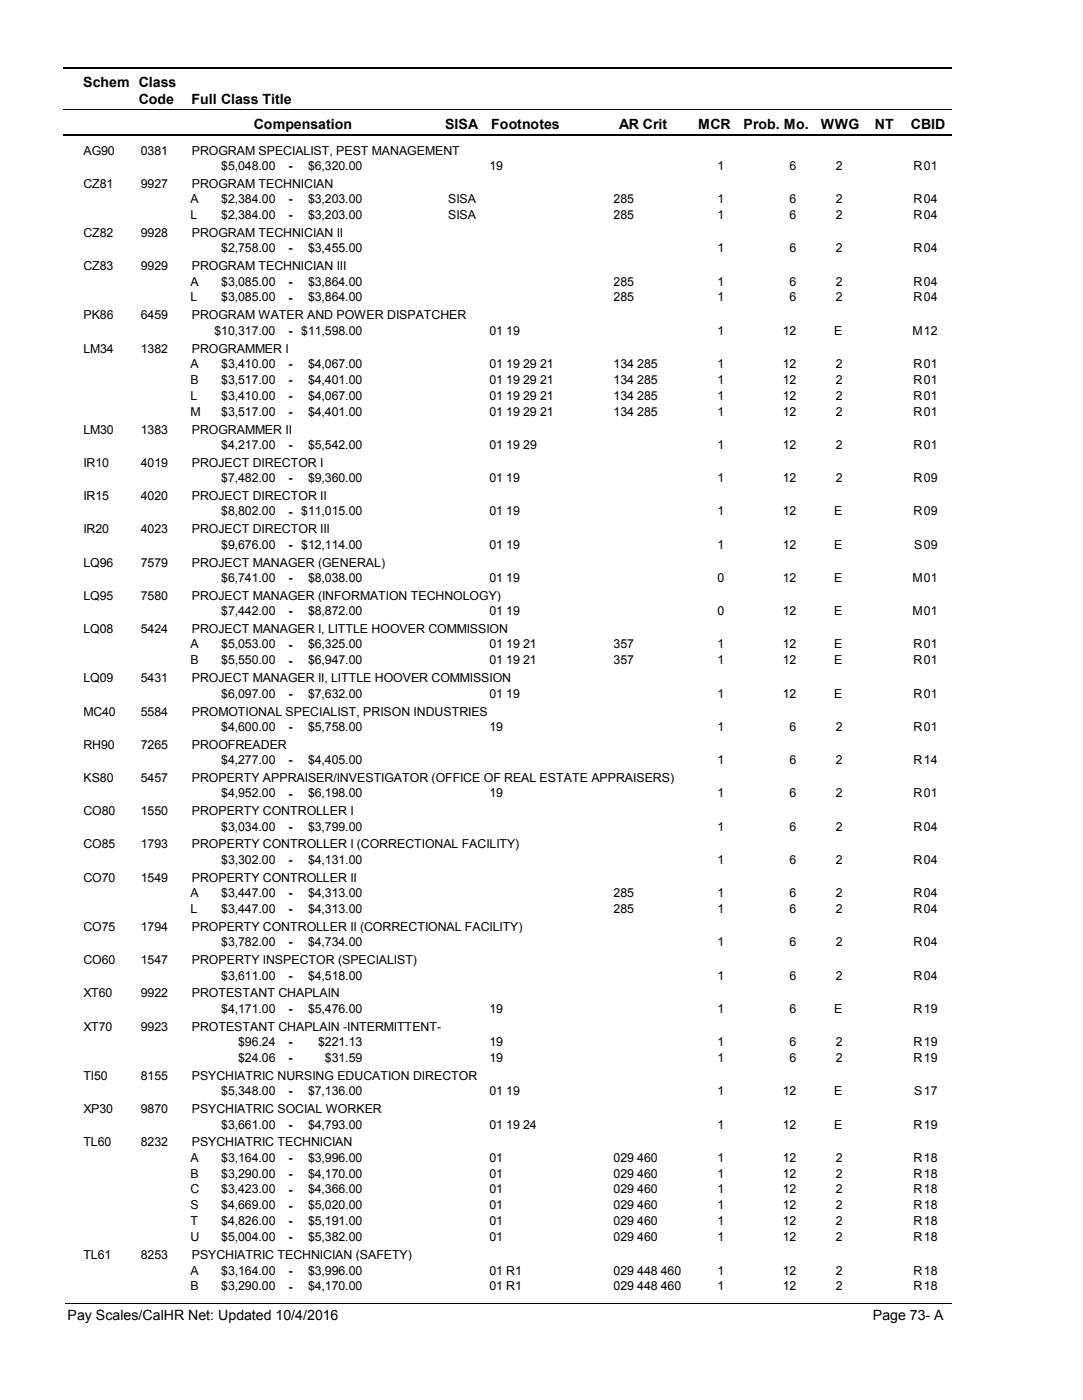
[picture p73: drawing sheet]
<svg xmlns="http://www.w3.org/2000/svg" width="216mm" height="279mm" viewBox="0 0 216 279" stroke-linecap="round" stroke-linejoin="round" font-family="sans-serif">
<defs><g id="words">
<g font-size="2.8">
<text x="16.6" y="17.3">Schem Class</text>
<text x="27.7" y="20.7">Code</text>
<text x="38.2" y="20.7">Full Class Title</text>
<text x="50.6" y="25.7">Compensation</text>
<text x="88.7" y="25.7">SISA</text>
<text x="98" y="25.7">Footnotes</text>
<text x="123.5" y="25.7">AR Crit</text>
<text x="139.2" y="25.7">MCR</text>
<text x="148.3" y="25.7">Prob. Mo.</text>
<text x="163.7" y="25.7">WWG</text>
<text x="174.5" y="25.7">NT</text>
<text x="181.6" y="25.7">CBID</text>
<text x="13.5" y="263.5">Pay Scales/CalHR Net: Updated 10/4/2016</text>
<text x="174.1" y="263.5">Page 73- A</text>
</g>
<g font-size="2.5">
<text x="16.6" y="30.8">AG90</text>
<text x="28.1" y="30.8">0381</text>
<text x="38.2" y="30.8">PROGRAM SPECIALIST, PEST MANAGEMENT</text>
<text x="44.1" y="33.9">$5,048.00</text>
<text x="57.5" y="33.9">-</text>
<text x="61.4" y="33.9">$6,320.00</text>
<text x="97.6" y="33.9">19</text>
<text x="143.1" y="33.9">1</text>
<text x="157.5" y="33.9">6</text>
<text x="166.6" y="33.9">2</text>
<text x="182.2" y="33.9">R</text>
<text x="184.2" y="33.9">01</text>
<text x="16.6" y="37.5">CZ81</text>
<text x="28.1" y="37.5">9927</text>
<text x="38" y="40.6">A</text>
<text x="38.2" y="37.5">PROGRAM TECHNICIAN</text>
<text x="44.1" y="40.6">$2,384.00</text>
<text x="57.5" y="40.6">-</text>
<text x="61.4" y="40.6">$3,203.00</text>
<text x="89.4" y="40.6">SISA</text>
<text x="122.4" y="40.6">285</text>
<text x="143.1" y="40.6">1</text>
<text x="157.5" y="40.6">6</text>
<text x="166.6" y="40.6">2</text>
<text x="182.2" y="40.6">R</text>
<text x="184.2" y="40.6">04</text>
<text x="16.6" y="47.3">CZ82</text>
<text x="28.1" y="47.3">9928</text>
<text x="38" y="43.7">L</text>
<text x="38.2" y="47.3">PROGRAM TECHNICIAN II</text>
<text x="44.1" y="43.7">$2,384.00</text>
<text x="57.5" y="43.8">-</text>
<text x="61.4" y="43.7">$3,203.00</text>
<text x="89.4" y="43.7">SISA</text>
<text x="122.4" y="43.7">285</text>
<text x="143.1" y="43.7">1</text>
<text x="157.5" y="43.7">6</text>
<text x="166.6" y="43.7">2</text>
<text x="182.2" y="43.7">R</text>
<text x="184.2" y="43.7">04</text>
<text x="16.6" y="53.9">CZ83</text>
<text x="28.1" y="53.9">9929</text>
<text x="38.2" y="53.9">PROGRAM TECHNICIAN III</text>
<text x="44.1" y="50.3">$2,758.00</text>
<text x="57.5" y="50.4">-</text>
<text x="61.4" y="50.3">$3,455.00</text>
<text x="143.1" y="50.3">1</text>
<text x="157.5" y="50.3">6</text>
<text x="166.6" y="50.3">2</text>
<text x="182.2" y="50.3">R</text>
<text x="184.2" y="50.3">04</text>
<text x="38" y="57">A</text>
<text x="44.1" y="57">$3,085.00</text>
<text x="57.5" y="57">-</text>
<text x="61.4" y="57">$3,864.00</text>
<text x="122.4" y="57">285</text>
<text x="143.1" y="57">1</text>
<text x="157.5" y="57">6</text>
<text x="166.6" y="57">2</text>
<text x="182.2" y="57">R</text>
<text x="184.2" y="57">04</text>
<text x="16.6" y="63.8">PK86</text>
<text x="28.1" y="63.8">6459</text>
<text x="38" y="60.2">L</text>
<text x="38.2" y="63.8">PROGRAM WATER AND POWER DISPATCHER</text>
<text x="44.1" y="60.2">$3,085.00</text>
<text x="57.5" y="60.2">-</text>
<text x="61.4" y="60.2">$3,864.00</text>
<text x="122.4" y="60.2">285</text>
<text x="143.1" y="60.2">1</text>
<text x="157.5" y="60.2">6</text>
<text x="166.6" y="60.2">2</text>
<text x="182.2" y="60.2">R</text>
<text x="184.2" y="60.2">04</text>
<text x="16.6" y="70.4">LM34</text>
<text x="28.1" y="70.4">1382</text>
<text x="38.2" y="70.4">PROGRAMMER I</text>
<text x="42.8" y="66.8">$10,317.00</text>
<text x="57.5" y="66.9">-</text>
<text x="60.1" y="66.8">$11,598.00</text>
<text x="97.6" y="66.8">01 19</text>
<text x="143.1" y="66.8">1</text>
<text x="156.1" y="66.8">12</text>
<text x="166.3" y="66.8">E</text>
<text x="181.9" y="66.8">M</text>
<text x="184.2" y="66.8">12</text>
<text x="38" y="73.4">A</text>
<text x="38" y="76.6">B</text>
<text x="44.1" y="73.4">$3,410.00</text>
<text x="44.1" y="76.6">$3,517.00</text>
<text x="57.5" y="73.5">-</text>
<text x="57.5" y="76.6">-</text>
<text x="61.4" y="73.4">$4,067.00</text>
<text x="61.4" y="76.6">$4,401.00</text>
<text x="97.6" y="73.4">01 19 29 21</text>
<text x="97.6" y="76.6">01 19 29 21</text>
<text x="122.4" y="73.4">134 285</text>
<text x="122.4" y="76.6">134 285</text>
<text x="143.1" y="73.4">1</text>
<text x="143.1" y="76.6">1</text>
<text x="156.1" y="73.4">12</text>
<text x="156.1" y="76.6">12</text>
<text x="166.6" y="73.4">2</text>
<text x="166.6" y="76.6">2</text>
<text x="182.2" y="73.4">R</text>
<text x="182.2" y="76.6">R</text>
<text x="184.2" y="73.4">01</text>
<text x="184.2" y="76.6">01</text>
<text x="38" y="79.8">L</text>
<text x="38" y="83">M</text>
<text x="44.1" y="79.8">$3,410.00</text>
<text x="44.1" y="83">$3,517.00</text>
<text x="57.5" y="79.8">-</text>
<text x="57.5" y="83">-</text>
<text x="61.4" y="79.8">$4,067.00</text>
<text x="61.4" y="83">$4,401.00</text>
<text x="97.6" y="79.8">01 19 29 21</text>
<text x="97.6" y="83">01 19 29 21</text>
<text x="122.4" y="79.8">134 285</text>
<text x="122.4" y="83">134 285</text>
<text x="143.1" y="79.8">1</text>
<text x="143.1" y="83">1</text>
<text x="156.1" y="79.8">12</text>
<text x="156.1" y="83">12</text>
<text x="166.6" y="79.8">2</text>
<text x="166.6" y="83">2</text>
<text x="182.2" y="79.8">R</text>
<text x="182.2" y="83">R</text>
<text x="184.2" y="79.8">01</text>
<text x="184.2" y="83">01</text>
<text x="16.6" y="86.5">LM30</text>
<text x="28.1" y="86.5">1383</text>
<text x="38.2" y="86.5">PROGRAMMER II</text>
<text x="44.1" y="89.6">$4,217.00</text>
<text x="57.5" y="89.6">-</text>
<text x="61.4" y="89.6">$5,542.00</text>
<text x="97.6" y="89.6">01 19 29</text>
<text x="143.1" y="89.6">1</text>
<text x="156.1" y="89.6">12</text>
<text x="166.6" y="89.6">2</text>
<text x="182.2" y="89.6">R</text>
<text x="184.2" y="89.6">01</text>
<text x="16.6" y="93.2">IR10</text>
<text x="28.1" y="93.2">4019</text>
<text x="38.2" y="93.2">PROJECT DIRECTOR I</text>
<text x="16.6" y="99.8">IR15</text>
<text x="28.1" y="99.8">4020</text>
<text x="38.2" y="99.8">PROJECT DIRECTOR II</text>
<text x="44.1" y="96.3">$7,482.00</text>
<text x="57.5" y="96.3">-</text>
<text x="61.4" y="96.3">$9,360.00</text>
<text x="97.6" y="96.3">01 19</text>
<text x="143.1" y="96.3">1</text>
<text x="156.1" y="96.3">12</text>
<text x="166.6" y="96.3">2</text>
<text x="182.2" y="96.3">R</text>
<text x="184.2" y="96.3">09</text>
<text x="16.6" y="106.5">IR20</text>
<text x="28.1" y="106.5">4023</text>
<text x="38.2" y="106.5">PROJECT DIRECTOR III</text>
<text x="44.1" y="102.9">$8,802.00</text>
<text x="57.5" y="102.9">-</text>
<text x="60.1" y="102.9">$11,015.00</text>
<text x="97.6" y="102.9">01 19</text>
<text x="143.1" y="102.9">1</text>
<text x="156.1" y="102.9">12</text>
<text x="166.3" y="102.9">E</text>
<text x="182.2" y="102.9">R</text>
<text x="184.2" y="102.9">09</text>
<text x="16.6" y="113.1">LQ96</text>
<text x="28.1" y="113.1">7579</text>
<text x="38.2" y="113.1">PROJECT MANAGER (GENERAL)</text>
<text x="44.1" y="109.5">$9,676.00</text>
<text x="57.5" y="109.6">-</text>
<text x="60.1" y="109.5">$12,114.00</text>
<text x="97.6" y="109.5">01 19</text>
<text x="143.1" y="109.5">1</text>
<text x="156.1" y="109.5">12</text>
<text x="166.3" y="109.5">E</text>
<text x="182.3" y="109.5">S</text>
<text x="184.2" y="109.5">09</text>
<text x="16.6" y="119.7">LQ95</text>
<text x="28.1" y="119.7">7580</text>
<text x="38.2" y="119.7">PROJECT MANAGER (INFORMATION TECHNOLOGY)</text>
<text x="44.1" y="116.2">$6,741.00</text>
<text x="57.5" y="116.2">-</text>
<text x="61.4" y="116.2">$8,038.00</text>
<text x="97.6" y="116.2">01 19</text>
<text x="143.1" y="116.2">0</text>
<text x="156.1" y="116.2">12</text>
<text x="166.3" y="116.2">E</text>
<text x="181.9" y="116.2">M</text>
<text x="184.2" y="116.2">01</text>
<text x="44.1" y="122.8">$7,442.00</text>
<text x="57.5" y="122.8">-</text>
<text x="61.4" y="122.8">$8,872.00</text>
<text x="97.6" y="122.8">01 19</text>
<text x="143.1" y="122.8">0</text>
<text x="156.1" y="122.8">12</text>
<text x="166.3" y="122.8">E</text>
<text x="181.9" y="122.8">M</text>
<text x="184.2" y="122.8">01</text>
<text x="16.6" y="126.4">LQ08</text>
<text x="28.1" y="126.4">5424</text>
<text x="38" y="129.4">A</text>
<text x="38.2" y="126.4">PROJECT MANAGER I, LITTLE HOOVER COMMISSION</text>
<text x="44.1" y="129.4">$5,053.00</text>
<text x="57.5" y="129.5">-</text>
<text x="61.4" y="129.4">$6,325.00</text>
<text x="97.6" y="129.4">01 19 21</text>
<text x="122.4" y="129.4">357</text>
<text x="143.1" y="129.4">1</text>
<text x="156.1" y="129.4">12</text>
<text x="166.3" y="129.4">E</text>
<text x="182.2" y="129.4">R</text>
<text x="184.2" y="129.4">01</text>
<text x="16.6" y="136.2">LQ09</text>
<text x="28.1" y="136.2">5431</text>
<text x="38" y="132.6">B</text>
<text x="38.2" y="136.2">PROJECT MANAGER II, LITTLE HOOVER COMMISSION</text>
<text x="44.1" y="132.6">$5,550.00</text>
<text x="57.5" y="132.6">-</text>
<text x="61.4" y="132.6">$6,947.00</text>
<text x="97.6" y="132.6">01 19 21</text>
<text x="122.4" y="132.6">357</text>
<text x="143.1" y="132.6">1</text>
<text x="156.1" y="132.6">12</text>
<text x="166.3" y="132.6">E</text>
<text x="182.2" y="132.6">R</text>
<text x="184.2" y="132.6">01</text>
<text x="16.6" y="142.8">MC40</text>
<text x="28.1" y="142.8">5584</text>
<text x="38.2" y="142.8">PROMOTIONAL SPECIALIST, PRISON INDUSTRIES</text>
<text x="44.1" y="139.2">$6,097.00</text>
<text x="57.5" y="139.3">-</text>
<text x="61.4" y="139.2">$7,632.00</text>
<text x="97.6" y="139.2">01 19</text>
<text x="143.1" y="139.2">1</text>
<text x="156.1" y="139.2">12</text>
<text x="166.3" y="139.2">E</text>
<text x="182.2" y="139.2">R</text>
<text x="184.2" y="139.2">01</text>
<text x="16.6" y="149.4">RH90</text>
<text x="28.1" y="149.4">7265</text>
<text x="38.2" y="149.4">PROOFREADER</text>
<text x="44.1" y="145.9">$4,600.00</text>
<text x="57.5" y="145.9">-</text>
<text x="61.4" y="145.9">$5,758.00</text>
<text x="97.6" y="145.9">19</text>
<text x="143.1" y="145.9">1</text>
<text x="157.5" y="145.9">6</text>
<text x="166.6" y="145.9">2</text>
<text x="182.2" y="145.9">R</text>
<text x="184.2" y="145.9">01</text>
<text x="44.1" y="152.5">$4,277.00</text>
<text x="57.5" y="152.5">-</text>
<text x="61.4" y="152.5">$4,405.00</text>
<text x="143.1" y="152.5">1</text>
<text x="157.5" y="152.5">6</text>
<text x="166.6" y="152.5">2</text>
<text x="182.2" y="152.5">R</text>
<text x="184.2" y="152.5">14</text>
<text x="16.6" y="156.1">KS80</text>
<text x="28.1" y="156.1">5457</text>
<text x="38.2" y="156.1">PROPERTY APPRAISER/INVESTIGATOR (OFFICE OF REAL ESTATE APPRAISERS)</text>
<text x="44.1" y="159.2">$4,952.00</text>
<text x="57.5" y="159.2">-</text>
<text x="61.4" y="159.2">$6,198.00</text>
<text x="97.6" y="159.2">19</text>
<text x="143.1" y="159.2">1</text>
<text x="157.5" y="159.2">6</text>
<text x="166.6" y="159.2">2</text>
<text x="182.2" y="159.2">R</text>
<text x="184.2" y="159.2">01</text>
<text x="16.6" y="162.7">CO80</text>
<text x="28.1" y="162.7">1550</text>
<text x="38.2" y="162.7">PROPERTY CONTROLLER I</text>
<text x="44.1" y="165.8">$3,034.00</text>
<text x="57.5" y="165.8">-</text>
<text x="61.4" y="165.8">$3,799.00</text>
<text x="143.1" y="165.8">1</text>
<text x="157.5" y="165.8">6</text>
<text x="166.6" y="165.8">2</text>
<text x="182.2" y="165.8">R</text>
<text x="184.2" y="165.8">04</text>
<text x="16.6" y="169.3">CO85</text>
<text x="28.1" y="169.3">1793</text>
<text x="38.2" y="169.3">PROPERTY CONTROLLER I (CORRECTIONAL FACILITY)</text>
<text x="44.1" y="172.4">$3,302.00</text>
<text x="57.5" y="172.5">-</text>
<text x="61.4" y="172.4">$4,131.00</text>
<text x="143.1" y="172.4">1</text>
<text x="157.5" y="172.4">6</text>
<text x="166.6" y="172.4">2</text>
<text x="182.2" y="172.4">R</text>
<text x="184.2" y="172.4">04</text>
<text x="16.6" y="176">CO70</text>
<text x="28.1" y="176">1549</text>
<text x="38" y="179.1">A</text>
<text x="38.2" y="176">PROPERTY CONTROLLER II</text>
<text x="44.1" y="179.1">$3,447.00</text>
<text x="57.5" y="179.1">-</text>
<text x="61.4" y="179.1">$4,313.00</text>
<text x="122.4" y="179.1">285</text>
<text x="143.1" y="179.1">1</text>
<text x="157.5" y="179.1">6</text>
<text x="166.6" y="179.1">2</text>
<text x="182.2" y="179.1">R</text>
<text x="184.2" y="179.1">04</text>
<text x="16.6" y="185.8">CO75</text>
<text x="28.1" y="185.8">1794</text>
<text x="38" y="182.2">L</text>
<text x="38.2" y="185.8">PROPERTY CONTROLLER II (CORRECTIONAL FACILITY)</text>
<text x="44.1" y="182.2">$3,447.00</text>
<text x="57.5" y="182.3">-</text>
<text x="61.4" y="182.2">$4,313.00</text>
<text x="122.4" y="182.2">285</text>
<text x="143.1" y="182.2">1</text>
<text x="157.5" y="182.2">6</text>
<text x="166.6" y="182.2">2</text>
<text x="182.2" y="182.2">R</text>
<text x="184.2" y="182.2">04</text>
<text x="44.1" y="188.9">$3,782.00</text>
<text x="57.5" y="188.9">-</text>
<text x="61.4" y="188.9">$4,734.00</text>
<text x="143.1" y="188.9">1</text>
<text x="157.5" y="188.9">6</text>
<text x="166.6" y="188.9">2</text>
<text x="182.2" y="188.9">R</text>
<text x="184.2" y="188.9">04</text>
<text x="16.6" y="192.4">CO60</text>
<text x="28.1" y="192.4">1547</text>
<text x="38.2" y="192.4">PROPERTY INSPECTOR (SPECIALIST)</text>
<text x="44.1" y="195.5">$3,611.00</text>
<text x="57.5" y="195.5">-</text>
<text x="61.4" y="195.5">$4,518.00</text>
<text x="143.1" y="195.5">1</text>
<text x="157.5" y="195.5">6</text>
<text x="166.6" y="195.5">2</text>
<text x="182.2" y="195.5">R</text>
<text x="184.2" y="195.5">04</text>
<text x="16.6" y="199.1">XT60</text>
<text x="28.1" y="199.1">9922</text>
<text x="38.2" y="199.1">PROTESTANT CHAPLAIN</text>
<text x="44.1" y="202.2">$4,171.00</text>
<text x="57.5" y="202.2">-</text>
<text x="61.4" y="202.2">$5,476.00</text>
<text x="97.6" y="202.2">19</text>
<text x="143.1" y="202.2">1</text>
<text x="157.5" y="202.2">6</text>
<text x="166.3" y="202.2">E</text>
<text x="182.2" y="202.2">R</text>
<text x="184.2" y="202.2">19</text>
<text x="16.6" y="205.7">XT70</text>
<text x="28.1" y="205.7">9923</text>
<text x="38.2" y="205.7">PROTESTANT CHAPLAIN -INTERMITTENT-</text>
<text x="47.5" y="208.8">$96.24</text>
<text x="57.5" y="208.8">-</text>
<text x="63.5" y="208.8">$221.13</text>
<text x="97.6" y="208.8">19</text>
<text x="143.1" y="208.8">1</text>
<text x="157.5" y="208.8">6</text>
<text x="166.6" y="208.8">2</text>
<text x="182.2" y="208.8">R</text>
<text x="184.2" y="208.8">19</text>
<text x="16.6" y="215.5">TI50</text>
<text x="28.1" y="215.5">8155</text>
<text x="38.2" y="215.5">PSYCHIATRIC NURSING EDUCATION DIRECTOR</text>
<text x="47.5" y="211.9">$24.06</text>
<text x="57.5" y="212">-</text>
<text x="64.8" y="211.9">$31.59</text>
<text x="97.6" y="211.9">19</text>
<text x="143.1" y="211.9">1</text>
<text x="157.5" y="211.9">6</text>
<text x="166.6" y="211.9">2</text>
<text x="182.2" y="211.9">R</text>
<text x="184.2" y="211.9">19</text>
<text x="44.1" y="218.6">$5,348.00</text>
<text x="57.5" y="218.6">-</text>
<text x="61.4" y="218.6">$7,136.00</text>
<text x="97.6" y="218.6">01 19</text>
<text x="143.1" y="218.6">1</text>
<text x="156.1" y="218.6">12</text>
<text x="166.3" y="218.6">E</text>
<text x="182.3" y="218.6">S</text>
<text x="184.2" y="218.6">17</text>
<text x="16.6" y="222.2">XP30</text>
<text x="28.1" y="222.2">9870</text>
<text x="38.2" y="222.2">PSYCHIATRIC SOCIAL WORKER</text>
<text x="44.1" y="225.2">$3,661.00</text>
<text x="57.5" y="225.3">-</text>
<text x="61.4" y="225.2">$4,793.00</text>
<text x="97.6" y="225.2">01 19 24</text>
<text x="143.1" y="225.2">1</text>
<text x="156.1" y="225.2">12</text>
<text x="166.3" y="225.2">E</text>
<text x="182.2" y="225.2">R</text>
<text x="184.2" y="225.2">19</text>
<text x="16.6" y="228.8">TL60</text>
<text x="28.1" y="228.8">8232</text>
<text x="38" y="231.8">A</text>
<text x="38.2" y="228.8">PSYCHIATRIC TECHNICIAN</text>
<text x="44.1" y="231.8">$3,164.00</text>
<text x="57.5" y="231.9">-</text>
<text x="61.4" y="231.8">$3,996.00</text>
<text x="97.6" y="231.8">01</text>
<text x="122.4" y="231.8">029 460</text>
<text x="143.1" y="231.8">1</text>
<text x="156.1" y="231.8">12</text>
<text x="166.6" y="231.8">2</text>
<text x="182.2" y="231.8">R</text>
<text x="184.2" y="231.8">18</text>
<text x="38" y="235">B</text>
<text x="38" y="238.2">C</text>
<text x="44.1" y="235">$3,290.00</text>
<text x="44.1" y="238.2">$3,423.00</text>
<text x="57.5" y="235.1">-</text>
<text x="57.5" y="238.2">-</text>
<text x="61.4" y="235">$4,170.00</text>
<text x="61.4" y="238.2">$4,366.00</text>
<text x="97.6" y="235">01</text>
<text x="97.6" y="238.2">01</text>
<text x="122.4" y="235">029 460</text>
<text x="122.4" y="238.2">029 460</text>
<text x="143.1" y="235">1</text>
<text x="143.1" y="238.2">1</text>
<text x="156.1" y="235">12</text>
<text x="156.1" y="238.2">12</text>
<text x="166.6" y="235">2</text>
<text x="166.6" y="238.2">2</text>
<text x="182.2" y="235">R</text>
<text x="182.2" y="238.2">R</text>
<text x="184.2" y="235">18</text>
<text x="184.2" y="238.2">18</text>
<text x="38" y="241.4">S</text>
<text x="38" y="244.6">T</text>
<text x="44.1" y="241.4">$4,669.00</text>
<text x="44.1" y="244.6">$4,826.00</text>
<text x="57.5" y="241.4">-</text>
<text x="57.5" y="244.6">-</text>
<text x="61.4" y="241.4">$5,020.00</text>
<text x="61.4" y="244.6">$5,191.00</text>
<text x="97.6" y="241.4">01</text>
<text x="97.6" y="244.6">01</text>
<text x="122.4" y="241.4">029 460</text>
<text x="122.4" y="244.6">029 460</text>
<text x="143.1" y="241.4">1</text>
<text x="143.1" y="244.6">1</text>
<text x="156.1" y="241.4">12</text>
<text x="156.1" y="244.6">12</text>
<text x="166.6" y="241.4">2</text>
<text x="166.6" y="244.6">2</text>
<text x="182.2" y="241.4">R</text>
<text x="182.2" y="244.6">R</text>
<text x="184.2" y="241.4">18</text>
<text x="184.2" y="244.6">18</text>
<text x="16.6" y="251.3">TL61</text>
<text x="28.1" y="251.3">8253</text>
<text x="38" y="247.7">U</text>
<text x="38.2" y="251.3">PSYCHIATRIC TECHNICIAN (SAFETY)</text>
<text x="44.1" y="247.7">$5,004.00</text>
<text x="57.5" y="247.8">-</text>
<text x="61.4" y="247.7">$5,382.00</text>
<text x="97.6" y="247.7">01</text>
<text x="122.4" y="247.7">029 460</text>
<text x="143.1" y="247.7">1</text>
<text x="156.1" y="247.7">12</text>
<text x="166.6" y="247.7">2</text>
<text x="182.2" y="247.7">R</text>
<text x="184.2" y="247.7">18</text>
<text x="38" y="254.4">A</text>
<text x="38" y="257.6">B</text>
<text x="44.1" y="254.4">$3,164.00</text>
<text x="44.1" y="257.6">$3,290.00</text>
<text x="57.5" y="254.4">-</text>
<text x="57.5" y="257.6">-</text>
<text x="61.4" y="254.4">$3,996.00</text>
<text x="61.4" y="257.6">$4,170.00</text>
<text x="97.6" y="254.4">01 R1</text>
<text x="97.6" y="257.6">01 R1</text>
<text x="122.4" y="254.4">029 448 460</text>
<text x="122.4" y="257.6">029 448 460</text>
<text x="143.1" y="254.4">1</text>
<text x="143.1" y="257.6">1</text>
<text x="156.1" y="254.4">12</text>
<text x="156.1" y="257.6">12</text>
<text x="166.6" y="254.4">2</text>
<text x="166.6" y="257.6">2</text>
<text x="182.2" y="254.4">R</text>
<text x="182.2" y="257.6">R</text>
<text x="184.2" y="254.4">18</text>
<text x="184.2" y="257.6">18</text>
</g>
</g></defs>
<path d="M12.7 13.5h177.1" fill="none" stroke="#000" stroke-width=".36"/>
<path d="M12.7 21.9h177.1" fill="none" stroke="#000" stroke-width=".2"/>
<path d="M12.7 27h177.1" fill="none" stroke="#000" stroke-width=".35"/>
<g fill="#fff">
<path d="M40.4 31.3h16.2v3h-16.2z" fill-rule="evenodd"/>
<path d="M183.9 31.3h4.1v3h-4.1z" fill-rule="evenodd"/>
<path d="M40.4 37.9h16.2v3h-16.2z" fill-rule="evenodd"/>
<path d="M183.9 37.9h4.1v3h-4.1z" fill-rule="evenodd"/>
<path d="M40.4 41.1h16.2v3h-16.2z" fill-rule="evenodd"/>
<path d="M183.9 41.1h4.1v3h-4.1z" fill-rule="evenodd"/>
<path d="M40.4 47.7h16.2v3h-16.2z" fill-rule="evenodd"/>
<path d="M183.9 47.7h4.1v3h-4.1z" fill-rule="evenodd"/>
<path d="M40.4 54.4h16.2v3h-16.2z" fill-rule="evenodd"/>
<path d="M183.9 54.4h4.1v3h-4.1z" fill-rule="evenodd"/>
<path d="M40.4 57.6h16.2v2.9h-16.2z" fill-rule="evenodd"/>
<path d="M183.9 57.6h4.1v2.9h-4.1z" fill-rule="evenodd"/>
<path d="M40.4 64.2h16.2v3h-16.2z" fill-rule="evenodd"/>
<path d="M183.9 64.2h4.1v3h-4.1z" fill-rule="evenodd"/>
<path d="M40.4 70.8h16.2v3h-16.2z" fill-rule="evenodd"/>
<path d="M183.9 70.8h4.1v3h-4.1z" fill-rule="evenodd"/>
<path d="M40.4 74h16.2v3h-16.2z" fill-rule="evenodd"/>
<path d="M183.9 74h4.1v3h-4.1z" fill-rule="evenodd"/>
<path d="M40.4 77.2h16.2v2.9h-16.2z" fill-rule="evenodd"/>
<path d="M183.9 77.2h4.1v2.9h-4.1z" fill-rule="evenodd"/>
<path d="M40.4 80.3h16.2v3h-16.2z" fill-rule="evenodd"/>
<path d="M183.9 80.3h4.1v3h-4.1z" fill-rule="evenodd"/>
<path d="M40.4 87h16.2v3h-16.2z" fill-rule="evenodd"/>
<path d="M183.9 87h4.1v3h-4.1z" fill-rule="evenodd"/>
<path d="M40.4 93.6h16.2v3h-16.2z" fill-rule="evenodd"/>
<path d="M183.9 93.6h4.1v3h-4.1z" fill-rule="evenodd"/>
<path d="M40.4 100.3h16.2v2.9h-16.2z" fill-rule="evenodd"/>
<path d="M183.9 100.3h4.1v2.9h-4.1z" fill-rule="evenodd"/>
<path d="M40.4 106.9h16.2v3h-16.2z" fill-rule="evenodd"/>
<path d="M183.9 106.9h4.1v3h-4.1z" fill-rule="evenodd"/>
<path d="M40.4 113.6h16.2v2.9h-16.2z" fill-rule="evenodd"/>
<path d="M183.9 113.6h4.1v2.9h-4.1z" fill-rule="evenodd"/>
<path d="M40.4 120.2h16.2v2.9h-16.2z" fill-rule="evenodd"/>
<path d="M183.9 120.2h4.1v2.9h-4.1z" fill-rule="evenodd"/>
<path d="M40.4 126.8h16.2v3h-16.2z" fill-rule="evenodd"/>
<path d="M183.9 126.8h4.1v3h-4.1z" fill-rule="evenodd"/>
<path d="M40.4 130h16.2v3h-16.2z" fill-rule="evenodd"/>
<path d="M183.9 130h4.1v3h-4.1z" fill-rule="evenodd"/>
<path d="M40.4 136.6h16.2v3h-16.2z" fill-rule="evenodd"/>
<path d="M183.9 136.6h4.1v3h-4.1z" fill-rule="evenodd"/>
<path d="M40.4 143.2h16.2v3h-16.2z" fill-rule="evenodd"/>
<path d="M183.9 143.2h4.1v3h-4.1z" fill-rule="evenodd"/>
<path d="M40.4 149.9h16.2v3h-16.2z" fill-rule="evenodd"/>
<path d="M183.9 149.9h4.1v3h-4.1z" fill-rule="evenodd"/>
<path d="M40.4 156.5h16.2v3h-16.2z" fill-rule="evenodd"/>
<path d="M183.9 156.5h4.1v3h-4.1z" fill-rule="evenodd"/>
<path d="M40.4 163.2h16.2v2.9h-16.2z" fill-rule="evenodd"/>
<path d="M183.9 163.2h4.1v2.9h-4.1z" fill-rule="evenodd"/>
<path d="M40.4 169.8h16.2v3h-16.2z" fill-rule="evenodd"/>
<path d="M183.9 169.8h4.1v3h-4.1z" fill-rule="evenodd"/>
<path d="M40.4 176.5h16.2v2.9h-16.2z" fill-rule="evenodd"/>
<path d="M183.9 176.5h4.1v2.9h-4.1z" fill-rule="evenodd"/>
<path d="M40.4 179.6h16.2v3h-16.2z" fill-rule="evenodd"/>
<path d="M183.9 179.6h4.1v3h-4.1z" fill-rule="evenodd"/>
<path d="M40.4 186.2h16.2v3h-16.2z" fill-rule="evenodd"/>
<path d="M183.9 186.2h4.1v3h-4.1z" fill-rule="evenodd"/>
<path d="M40.4 192.9h16.2v3h-16.2z" fill-rule="evenodd"/>
<path d="M183.9 192.9h4.1v3h-4.1z" fill-rule="evenodd"/>
<path d="M40.4 199.5h16.2v3h-16.2z" fill-rule="evenodd"/>
<path d="M183.9 199.5h4.1v3h-4.1z" fill-rule="evenodd"/>
<path d="M40.4 206.1h16.2v3h-16.2z" fill-rule="evenodd"/>
<path d="M183.9 206.1h4.1v3h-4.1z" fill-rule="evenodd"/>
<path d="M40.4 209.3h16.2v3h-16.2z" fill-rule="evenodd"/>
<path d="M183.9 209.3h4.1v3h-4.1z" fill-rule="evenodd"/>
<path d="M40.4 216h16.2v3h-16.2z" fill-rule="evenodd"/>
<path d="M183.9 216h4.1v3h-4.1z" fill-rule="evenodd"/>
<path d="M40.4 222.6h16.2v3h-16.2z" fill-rule="evenodd"/>
<path d="M183.9 222.6h4.1v3h-4.1z" fill-rule="evenodd"/>
<path d="M40.4 229.2h16.2v3h-16.2z" fill-rule="evenodd"/>
<path d="M183.9 229.2h4.1v3h-4.1z" fill-rule="evenodd"/>
<path d="M40.4 232.4h16.2v3h-16.2z" fill-rule="evenodd"/>
<path d="M183.9 232.4h4.1v3h-4.1z" fill-rule="evenodd"/>
<path d="M40.4 235.6h16.2v3h-16.2z" fill-rule="evenodd"/>
<path d="M183.9 235.6h4.1v3h-4.1z" fill-rule="evenodd"/>
<path d="M40.4 238.8h16.2v2.9h-16.2z" fill-rule="evenodd"/>
<path d="M183.9 238.8h4.1v2.9h-4.1z" fill-rule="evenodd"/>
<path d="M40.4 241.9h16.2v3h-16.2z" fill-rule="evenodd"/>
<path d="M183.9 241.9h4.1v3h-4.1z" fill-rule="evenodd"/>
<path d="M40.4 245.1h16.2v3h-16.2z" fill-rule="evenodd"/>
<path d="M183.9 245.1h4.1v3h-4.1z" fill-rule="evenodd"/>
<path d="M40.4 251.8h16.2v2.9h-16.2z" fill-rule="evenodd"/>
<path d="M183.9 251.8h4.1v2.9h-4.1z" fill-rule="evenodd"/>
<path d="M40.4 254.9h16.2v3h-16.2z" fill-rule="evenodd"/>
<path d="M183.9 254.9h4.1v3h-4.1z" fill-rule="evenodd"/>
</g>
<path d="M13.1 260.1h176.7" fill="none" stroke="#000" stroke-width=".2"/>
<use href="#words"/>
</svg>
